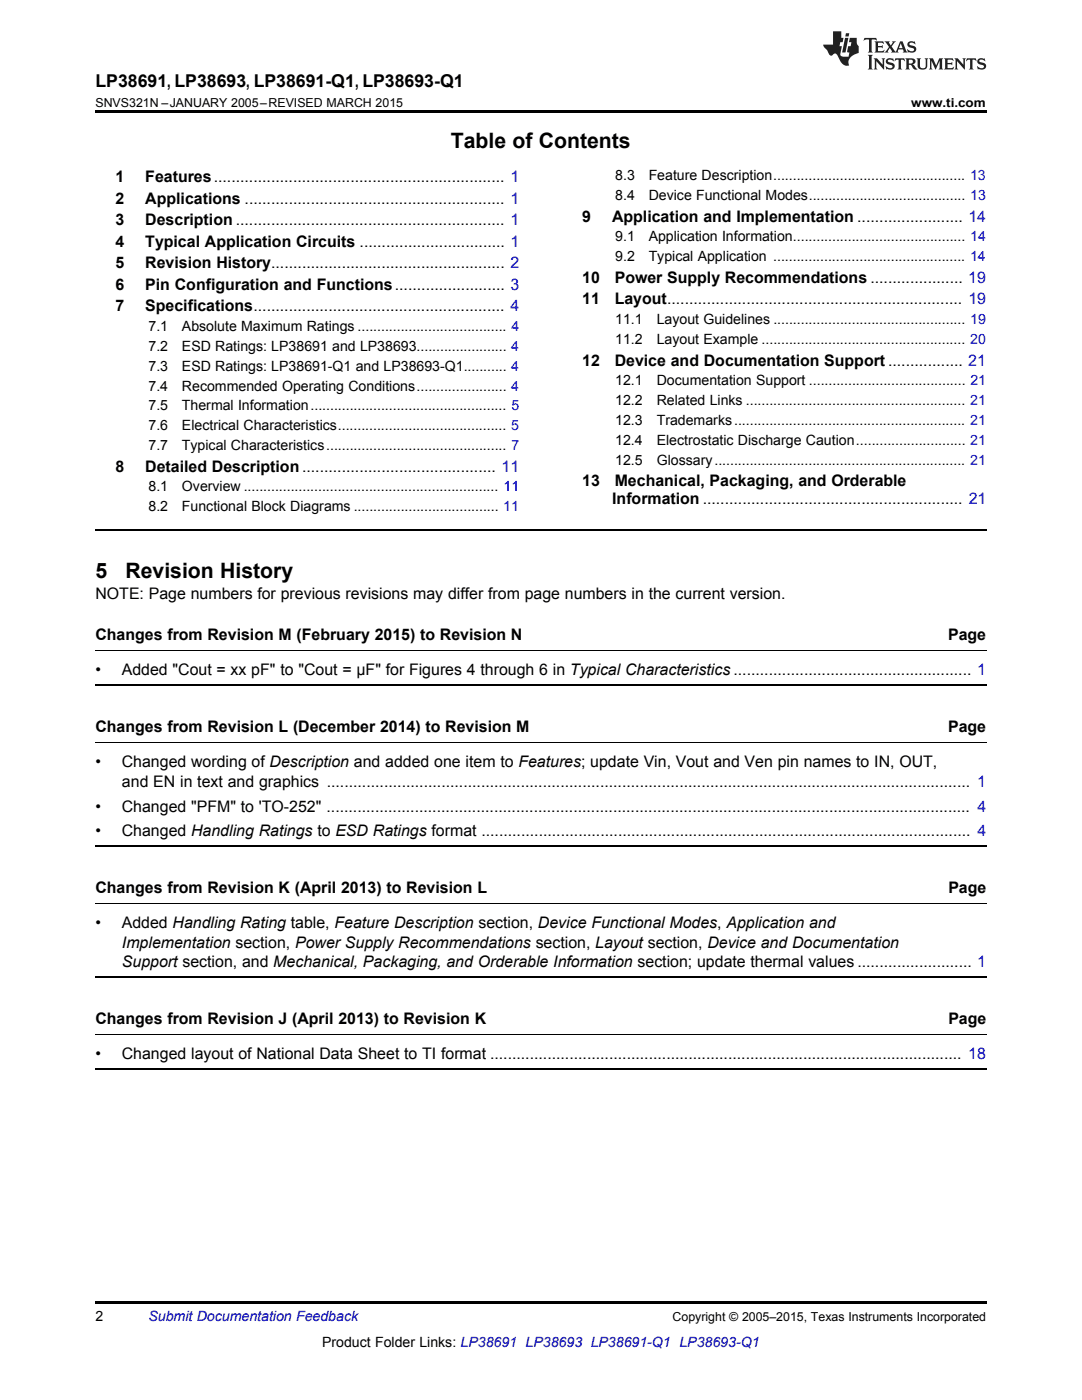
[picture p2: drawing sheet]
<svg xmlns="http://www.w3.org/2000/svg" width="216mm" height="279mm" viewBox="0 0 216 279" stroke-linecap="round" stroke-linejoin="round" font-family="sans-serif">
<defs><g id="words">
<g font-size="4.2">
<text x="90" y="29.6">Table of Contents</text>
<text x="19" y="115.3">5</text>
<text x="25" y="115.3">Revision History</text>
</g>
<text font-size="3.5" x="19" y="17.3">LP38691, LP38693, LP38691-Q1, LP38693-Q1</text>
<g font-size="3.2">
<text x="23" y="36.3">1</text>
<text x="23" y="40.6">2</text>
<text x="29" y="36.3">Features.................................................................. 1</text>
<text x="29" y="40.6">Applications ........................................................... 1</text>
<text x="23" y="44.9">3</text>
<text x="29" y="44.9">Description ............................................................. 1</text>
<text x="116.2" y="44.2">9</text>
<text x="122.1" y="44.2">Application and Implementation ........................ 14</text>
<text x="23" y="49.2">4</text>
<text x="23" y="53.6">5</text>
<text x="29" y="49.2">Typical Application Circuits ................................. 1</text>
<text x="29" y="53.6">Revision History..................................................... 2</text>
<text x="23" y="57.9">6</text>
<text x="29" y="57.9">Pin Configuration and Functions......................... 3</text>
<text x="116.2" y="56.4">10</text>
<text x="122.7" y="56.4">Power Supply Recommendations ..................... 19</text>
<text x="23" y="62.2">7</text>
<text x="29" y="62.2">Specifications......................................................... 4</text>
<text x="116.2" y="60.7">11</text>
<text x="122.7" y="60.7">Layout................................................................... 19</text>
<text x="116.2" y="73">12</text>
<text x="122.7" y="73">Device and Documentation Support ................. 21</text>
<text x="23" y="94.1">8</text>
<text x="29" y="94.1">Detailed Description............................................ 11</text>
<text x="116.2" y="97">13</text>
<text x="122.2" y="100.5">Information ........................................................... 21</text>
<text x="122.7" y="97">Mechanical, Packaging, and Orderable</text>
<text x="19" y="119.6">NOTE: Page numbers for previous revisions may differ from page numbers in the current version.</text>
<text x="19" y="127.7">Changes from Revision M (February 2015) to Revision N</text>
<text x="189.2" y="127.7">Page</text>
<text x="19" y="134.8">•</text>
<text x="24.3" y="134.8">Added &quot;Cout = xx pF&quot; to &quot;Cout = µF&quot; for Figures 4 through 6 in Typical Characteristics ...................................................... 1</text>
<text x="19" y="146.1">Changes from Revision L (December 2014) to Revision M</text>
<text x="189.2" y="146.1">Page</text>
<text x="19" y="153.1">•</text>
<text x="24.3" y="153.1">Changed wording of Description and added one item to Features; update Vin, Vout and Ven pin names to IN, OUT,</text>
<text x="19" y="162">•</text>
<text x="24.3" y="162">Changed &quot;PFM&quot; to 'TO-252&quot; .................................................................................................................................................. 4</text>
<text x="24.3" y="157">and EN in text and graphics .................................................................................................................................................. 1</text>
<text x="19" y="166.9">•</text>
<text x="24.3" y="166.9">Changed Handling Ratings to ESD Ratings format ............................................................................................................... 4</text>
<text x="19" y="178.2">Changes from Revision K (April 2013) to Revision L</text>
<text x="189.2" y="178.2">Page</text>
<text x="19" y="185.2">•</text>
<text x="24.3" y="185.2">Added Handling Rating table, Feature Description section, Device Functional Modes, Application and</text>
<text x="24.3" y="189.1">Implementation section, Power Supply Recommendations section, Layout section, Device and Documentation</text>
<text x="24.3" y="193">Support section, and Mechanical, Packaging, and Orderable Information section; update thermal values .......................... 1</text>
<text x="19" y="204.3">Changes from Revision J (April 2013) to Revision K</text>
<text x="189.2" y="204.3">Page</text>
<text x="19" y="211.3">•</text>
<text x="24.3" y="211.3">Changed layout of National Data Sheet to TI format ........................................................................................................... 18</text>
</g>
<g font-size="2.8">
<text x="122.8" y="36">8.3</text>
<text x="129.4" y="36">Feature Description................................................. 13</text>
<text x="122.8" y="39.9">8.4</text>
<text x="129.4" y="39.9">Device Functional Modes........................................ 13</text>
<text x="122.8" y="48.2">9.1</text>
<text x="122.8" y="52.1">9.2</text>
<text x="129.4" y="48.2">Application Information............................................ 14</text>
<text x="129.4" y="52.1">Typical Application ................................................. 14</text>
<text x="122.8" y="64.7">11.1</text>
<text x="131" y="64.7">Layout Guidelines ................................................. 19</text>
<text x="29.6" y="66.1">7.1</text>
<text x="29.6" y="70.1">7.2</text>
<text x="36.3" y="66.1">Absolute Maximum Ratings ...................................... 4</text>
<text x="36.3" y="70.1">ESD Ratings: LP38691 and LP38693....................... 4</text>
<text x="122.8" y="68.7">11.2</text>
<text x="131" y="68.7">Layout Example .................................................... 20</text>
<text x="29.6" y="74">7.3</text>
<text x="29.6" y="78">7.4</text>
<text x="36.3" y="74">ESD Ratings: LP38691-Q1 and LP38693-Q1........... 4</text>
<text x="36.3" y="78">Recommended Operating Conditions....................... 4</text>
<text x="122.8" y="76.9">12.1</text>
<text x="131" y="76.9">Documentation Support ........................................ 21</text>
<text x="29.6" y="81.9">7.5</text>
<text x="36.3" y="81.9">Thermal Information.................................................. 5</text>
<text x="122.8" y="80.9">12.2</text>
<text x="131" y="80.9">Related Links ........................................................ 21</text>
<text x="29.6" y="85.9">7.6</text>
<text x="29.6" y="89.8">7.7</text>
<text x="36.3" y="85.9">Electrical Characteristics........................................... 5</text>
<text x="36.3" y="89.8">Typical Characteristics.............................................. 7</text>
<text x="122.8" y="84.8">12.3</text>
<text x="122.8" y="88.8">12.4</text>
<text x="131" y="84.8">Trademarks........................................................... 21</text>
<text x="131" y="88.8">Electrostatic Discharge Caution............................ 21</text>
<text x="122.8" y="92.7">12.5</text>
<text x="131" y="92.7">Glossary................................................................ 21</text>
<text x="29.6" y="98.1">8.1</text>
<text x="36.3" y="98.1">Overview ................................................................. 11</text>
<text x="29.6" y="102">8.2</text>
<text x="36.3" y="102">Functional Block Diagrams ..................................... 11</text>
<text x="19" y="263.6">2</text>
<text x="64.3" y="268.9">Product Folder Links: LP38691 LP38693 LP38691-Q1 LP38693-Q1</text>
</g>
<text font-size="2.8" fill="#0000c8" x="29.6" y="263.6">Submit Documentation Feedback</text>
<g font-size="2.5">
<text x="19" y="21.4">SNVS321N –JANUARY 2005–REVISED MARCH 2015</text>
<text x="181.8" y="21.4">www.ti.com</text>
<text x="134.2" y="263.6">Copyright © 2005–2015, Texas Instruments Incorporated</text>
</g>
</g></defs>
<path d="M19 22h177.8v.5h-177.8zM19 259.7h177.8v.5h-177.8z" fill="#000"/>
<path d="M19 105.7h177.8M19 136.7h177.8M19 168.8h177.8M19 194.9h177.8M19 213.3h177.8" fill="none" stroke="#000" stroke-width=".35"/>
<path d="M19 129.8h177.8M19 148.1h177.8M19 180.3h177.8M19 206.4h177.8" fill="none" stroke="#000" stroke-width=".2"/>
<g fill="#231f20">
<path d="M172.5 7.6l-.1 .5 .4-.2h.6v.1v2.1l-.2 .4h.9l-.2-.4v-2.1l.1-.1h.5l.5 .2-.2-.5zM174.5 8.3l.2 .3v1.5l-.2 .4h1.8l.2-.6a1.04 1.04 0 0 1-1.3 .2v-.7h.6l.3 .2v-.6l-.3 .2h-.6v-.6l.8-.1 .4 .3-.2-.5zM176.5 8.3l.9 1.1-.9 1.1h.8l-.2-.2 .4-.7 .5 .7-.2 .2h1.5l-.2-.2 .2-.4h.9l.1 .4-.2 .2h1l-.3-.3-.7-1.9h-.5l-.9 2-.8-1 .9-1h-.8l.1 .3-.4 .5-.3-.6 .1-.2zM179.7 8.6l.4 1h-.7zM181.3 8.4a.63 .63 0 0 0-.2 .7 .63 .63 0 0 0 .6 .4l.6 .2 .1 .2a.75 .75 0 0 1-.7 .4 .75 .75 0 0 1-.6-.5l.1 .7 .1-.1a1.11 1.11 0 0 0 1.5-.6 1.13 1.13 0 0 0-1.2-.8l-.1-.4a1.04 1.04 0 0 1 1.2 .2l-.2-.5-.2 .1-.4-.2zM173.2 10.9l.2 .4v2.2l-.2 .4h1l-.3-.4v-2.2l.3-.4zM174.3 11.6l.3 .4v1.5l-.3 .4h.8l-.2-.4v-1.3l1.5 1.7v-1.9l.2-.4h-.7l.2 .4v.9l-1.1-1.3zM177 11.8a.62 .62 0 0 0-.2 .7 .62 .62 0 0 0 .6 .4l.6 .1 .1 .3a.76 .76 0 0 1-.7 .3 .76 .76 0 0 1-.7-.4l.2 .7 .1-.1a1.11 1.11 0 0 0 1.5-.6 1.13 1.13 0 0 0-1.2-.8l-.1-.4a1.04 1.04 0 0 1 1.2 .2l-.2-.6-.2 .1-.5-.1zM178.7 11.6l-.2 .6a.61 .61 0 0 1 .8-.3v1.6l-.2 .4h.9l-.2-.4v-1.6a.63 .63 0 0 1 .7 .3l-.1-.6zM180.6 11.6l.3 .4v1.5l-.3 .4h1l-.2-.2-.1-.8 .6 .2a.76 .76 0 0 0 1.2 .7l-1-1a.58 .58 0 0 0 .6-.5 .58 .58 0 0 0-.5-.6zM181.4 11.9h.1a.45 .45 0 0 1 .5 .1 .45 .45 0 0 1 .1 .5l-.8 .2zM182.9 11.6l.2 .2a2.17 2.17 0 0 0 .3 1.9 .99 .99 0 0 0 1.6-.6v-1.1l.2-.4h-.7l.2 .2a1.92 1.92 0 0 1-.2 1.8 .6 .6 0 0 1-.9-.5v-1.1l.2-.4zM185.4 11.6l.2 .4v1.5l-.2 .4h.7l-.2-.4v-1.4l.8 1.8 .8-1.8v1.4l-.2 .4h.9l-.2-.4v-1.5l.2-.4h-.8l-.6 1.5-.6-1.5zM188.4 11.6l.2 .4v1.5l-.2 .4h1.8l.1-.6a1.04 1.04 0 0 1-1.2 .1v-.6h.5l.4 .2v-.6l-.4 .2h-.5v-.7h.8l.3 .3-.1-.6zM190.5 11.6l.2 .4v1.5l-.2 .4h.7l-.2-.4v-1.3l1.5 1.7v-1.9l.2-.4h-.7l.2 .4v.9l-1.1-1.3zM192.9 11.6l-.1 .6a.61 .61 0 0 1 .7-.3l.1 1.6-.3 .4h1l-.3-.4 .1-1.6a.63 .63 0 0 1 .7 .3l-.1-.6zM195.2 11.8a.62 .62 0 0 0-.2 .7 .62 .62 0 0 0 .6 .4l.6 .1 .1 .3a.76 .76 0 0 1-.7 .3 .76 .76 0 0 1-.6-.4l.1 .7 .1-.1a1.11 1.11 0 0 0 1.6-.6 1.13 1.13 0 0 0-1.3-.8l-.1-.4a1.04 1.04 0 0 1 1.2 .2l-.1-.6-.2 .1-.5-.1z"/>
<path d="M166.2 6.3v2.6h-1.9v.4l.8 .9a.91 .91 0 0 0 1 .8 .56 .56 0 0 1 .5-.3 .56 .56 0 0 1 .5 .3l.4 .8a1.53 1.53 0 0 0 1.9 1.2 1.54 1.54 0 0 1 1-2.1l.9-.3v-1.4a1.52 1.52 0 0 1-.4-1.6h-1.3l-.2 .8h.5l-.2 .8h-.5l-.1 1v.2l.4 .1-.2 .8a1.93 1.93 0 0 1-1.6-.3l.3-1.8h-.5l.2-.8h.4l.2-.8h-.4v-1.3zM168.6 7.6l-.6 2.9h.7l.6-2.9zM168.8 6.6l-.1 .7h.6l.2-.7z"/>
</g>
<use href="#words"/>
</svg>
